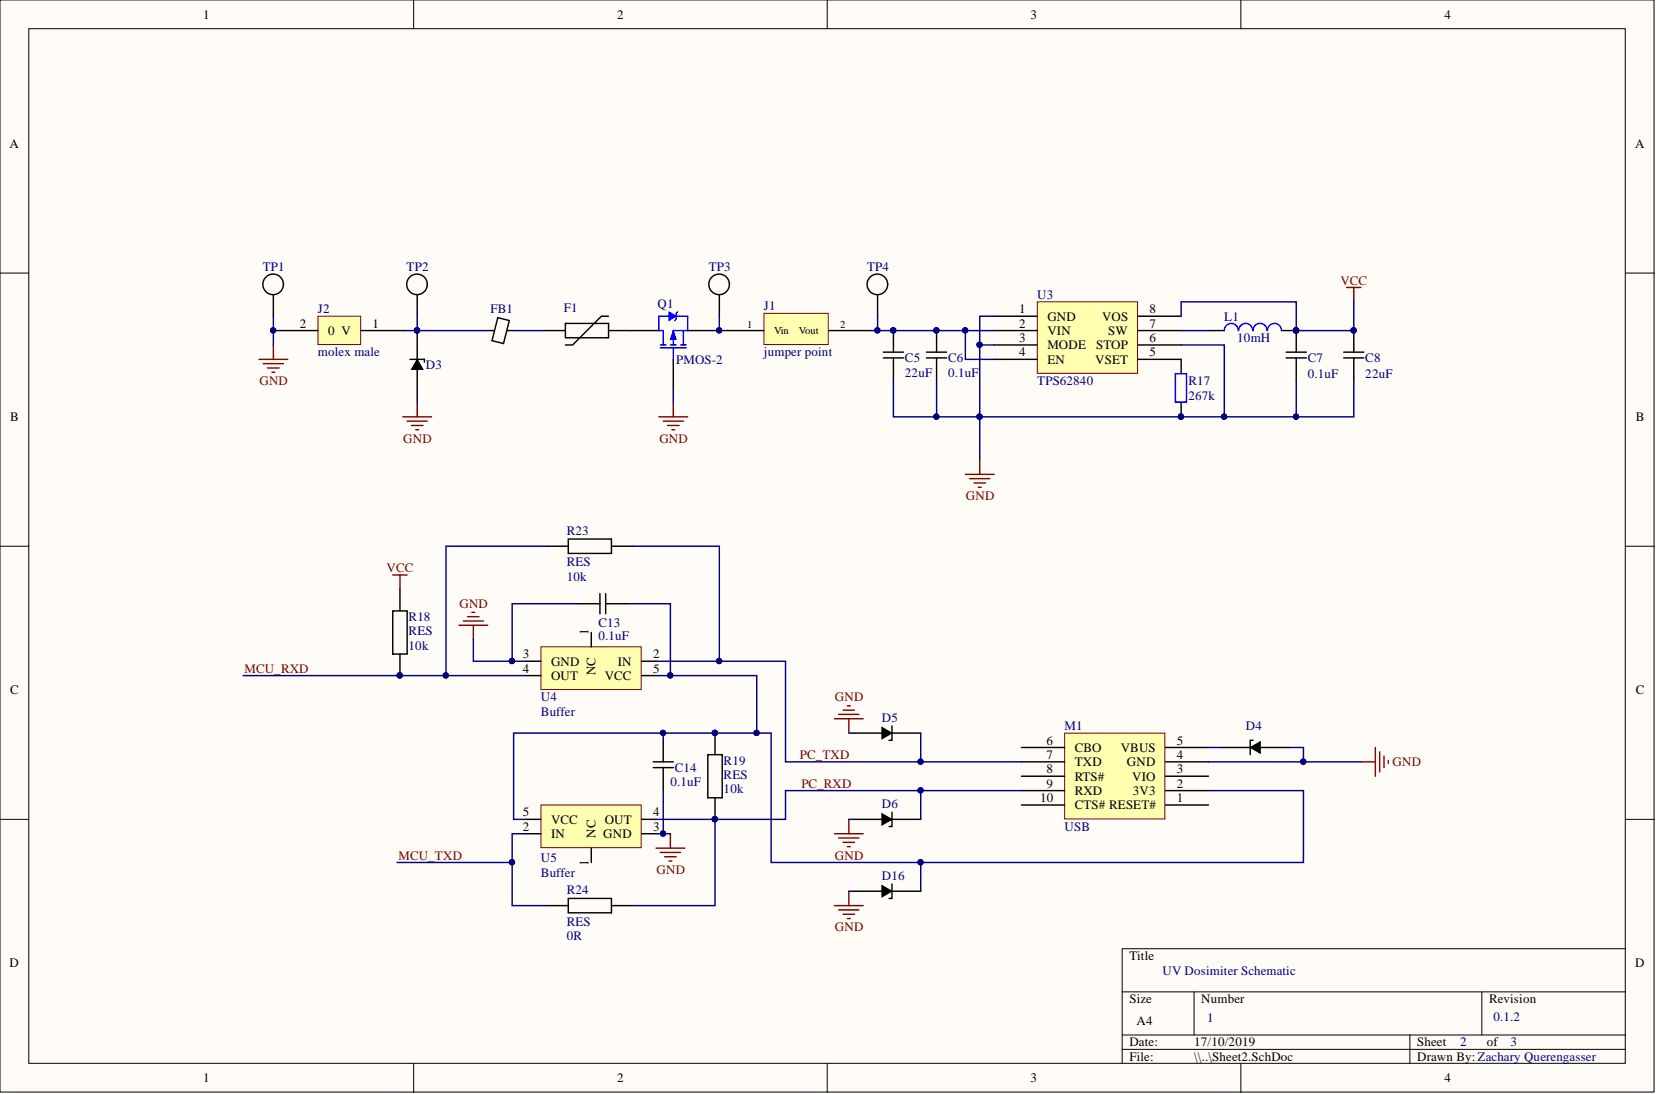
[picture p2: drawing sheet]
<svg xmlns="http://www.w3.org/2000/svg" width="292mm" height="193mm" viewBox="0 0 292 193" stroke-linecap="round" stroke-linejoin="round" font-family="sans-serif">
<defs><g id="words">
<g font-size="2.3">
<text x="35.9" y="3.3">1</text>
<text x="108.9" y="3.3">2</text>
<text x="181.8" y="3.3">3</text>
<text x="254.8" y="3.3">4</text>
<text x="1.7" y="26.1">A</text>
<text x="288.4" y="26.1">A</text>
<text x="52.9" y="57.8">2</text>
<text x="57.9" y="59.1">0 V</text>
<text x="65.7" y="57.8">1</text>
<text x="179.8" y="55.3">1</text>
<text x="179.8" y="57.8">2</text>
<text x="184.7" y="56.5">GND</text>
<text x="184.7" y="59.1">VIN</text>
<text x="194.4" y="56.5">VOS</text>
<text x="195.5" y="59.1">SW</text>
<text x="202.8" y="57.8">7</text>
<text x="202.8" y="55.3">8</text>
<text x="179.8" y="60.3">3</text>
<text x="179.8" y="62.9">4</text>
<text x="184.7" y="61.6">MODE</text>
<text x="184.7" y="64.1">EN</text>
<text x="193.2" y="64.1">VSET</text>
<text x="193.4" y="61.6">STOP</text>
<text x="202.8" y="62.9">5</text>
<text x="202.8" y="60.3">6</text>
<text x="1.8" y="74.3">B</text>
<text x="288.5" y="74.3">B</text>
<text x="103.8" y="112.1" transform="rotate(-90 103.8 112.1)">1</text>
<text x="92.2" y="116.1">3</text>
<text x="92.2" y="118.7">4</text>
<text x="97.2" y="117.4">GND</text>
<text x="97.2" y="119.9">OUT</text>
<text x="105.1" y="119.1" transform="rotate(-90 105.1 119.1)">NC</text>
<text x="106.7" y="119.9">VCC</text>
<text x="109" y="117.4">IN</text>
<text x="115.2" y="116.1">2</text>
<text x="115.2" y="118.7">5</text>
<text x="1.8" y="122.5">C</text>
<text x="288.5" y="122.5">C</text>
<text x="184.6" y="131.3">6</text>
<text x="207.6" y="131.3">5</text>
<text x="184.6" y="136.4">8</text>
<text x="184.6" y="133.9">7</text>
<text x="189.6" y="137.7">RTS#</text>
<text x="189.6" y="135.1">TXD</text>
<text x="189.6" y="132.6">CBO</text>
<text x="197.7" y="132.6">VBUS</text>
<text x="198.8" y="135.1">GND</text>
<text x="199.7" y="137.7">VIO</text>
<text x="207.6" y="133.9">4</text>
<text x="207.6" y="136.4">3</text>
<text x="183.5" y="141.5">10</text>
<text x="184.6" y="138.9">9</text>
<text x="189.6" y="142.8">CTS# RESET#</text>
<text x="189.6" y="140.2">RXD</text>
<text x="199.8" y="140.2">3V3</text>
<text x="207.6" y="138.9">2</text>
<text x="207.6" y="141.5">1</text>
<text x="92.2" y="146.6">2</text>
<text x="92.2" y="144">5</text>
<text x="97.2" y="147.8">IN</text>
<text x="97.2" y="145.3">VCC</text>
<text x="105.1" y="147.8" transform="rotate(-90 105.1 147.8)">NC</text>
<text x="106.4" y="147.8">GND</text>
<text x="106.7" y="145.3">OUT</text>
<text x="115.2" y="146.6">3</text>
<text x="115.2" y="144">4</text>
<text x="103.8" y="152.8" transform="rotate(-90 103.8 152.8)">1</text>
<text x="1.7" y="170.6">D</text>
<text x="199.2" y="169.4">Title</text>
<text x="288.4" y="170.6">D</text>
<text x="199.2" y="177">Size</text>
<text x="211.9" y="177">Number</text>
<text x="262.6" y="177">Revision</text>
<text x="199.2" y="184.6">Date:</text>
<text x="200.5" y="180.8">A4</text>
<text x="210.6" y="184.6">17/10/2019</text>
<text x="250" y="184.6">Sheet</text>
<text x="262.3" y="184.6">of</text>
<text x="35.9" y="190.9">1</text>
<text x="108.9" y="190.9">2</text>
<text x="181.8" y="190.9">3</text>
<text x="199.2" y="187.1">File:</text>
<text x="210.6" y="187.1">\\..\Sheet2.SchDoc</text>
<text x="250" y="187.1">Drawn By:Zachary Querengasser</text>
<text x="254.8" y="190.9">4</text>
</g>
<g font-size="2.3" fill="#000080">
<text x="46.4" y="47.8">TP1</text>
<text x="71.7" y="47.8">TP2</text>
<text x="125" y="47.8">TP3</text>
<text x="152.9" y="47.8">TP4</text>
<text x="183" y="52.7">U3</text>
<text x="56.1" y="55.3">J2</text>
<text x="86.5" y="55.3">FB1</text>
<text x="99.5" y="55">F1</text>
<text x="116" y="54.3">Q1</text>
<text x="134.7" y="54.8">J1</text>
<text x="216" y="56.5">L1</text>
<text x="56.1" y="62.9">molex male</text>
<text x="75.1" y="65.2">D3</text>
<text x="119.3" y="64.1">PMOS-2</text>
<text x="134.7" y="62.9">jumper point</text>
<text x="159.6" y="63.9">C5</text>
<text x="167.2" y="63.9">C6</text>
<text x="218.2" y="60.3">10mH</text>
<text x="230.7" y="63.9">C7</text>
<text x="240.8" y="63.9">C8</text>
<text x="159.6" y="66.4">22uF</text>
<text x="167.2" y="66.4">0.1uF</text>
<text x="183" y="67.9">TPS62840</text>
<text x="209.6" y="70.5">267k</text>
<text x="209.6" y="67.9">R17</text>
<text x="230.7" y="66.7">0.1uF</text>
<text x="240.8" y="66.7">22uF</text>
<text x="100" y="94.3">R23</text>
<text x="100" y="99.9">RES</text>
<text x="100" y="102.4">10k</text>
<text x="72.1" y="109.5">R18</text>
<text x="72.1" y="112.1">RES</text>
<text x="105.6" y="112.8">0.1uF</text>
<text x="105.6" y="110.5">C13</text>
<text x="72.1" y="114.6">10k</text>
<text x="95.4" y="123.7">U4</text>
<text x="95.4" y="126.3">Buffer</text>
<text x="155.6" y="127.3">D5</text>
<text x="187.8" y="128.8">M1</text>
<text x="219.8" y="128.8">D4</text>
<text x="119" y="136.2">C14</text>
<text x="127.6" y="134.9">R19</text>
<text x="127.6" y="137.4">RES</text>
<text x="118.3" y="138.7">0.1uF</text>
<text x="127.6" y="140">10k</text>
<text x="155.6" y="142.5">D6</text>
<text x="187.8" y="146.6">USB</text>
<text x="95.4" y="152.1">U5</text>
<text x="95.4" y="154.7">Buffer</text>
<text x="155.6" y="155.2">D16</text>
<text x="100" y="157.7">R24</text>
<text x="100" y="165.8">0R</text>
<text x="100" y="163.3">RES</text>
<text x="205" y="171.9">UV Dosimiter Schematic</text>
<text x="212.9" y="180.3">1</text>
<text x="257.6" y="184.6">2</text>
<text x="263.4" y="180">0.1.2</text>
<text x="266.5" y="184.6">3</text>
</g>
<g font-size="2.3" fill="#800000">
<text x="236.4" y="50.2">VCC</text>
<text x="45.8" y="67.9">GND</text>
<text x="71.1" y="78.1">GND</text>
<text x="116.3" y="78.1">GND</text>
<text x="170.4" y="88.2">GND</text>
<text x="68.2" y="100.9">VCC</text>
<text x="81" y="107.3">GND</text>
<text x="43.1" y="118.7">MCU_RXD</text>
<text x="147.3" y="123.7">GND</text>
<text x="141.1" y="133.9">PC_TXD</text>
<text x="245.6" y="135.1">GND</text>
<text x="141.3" y="138.9">PC_RXD</text>
<text x="70.3" y="151.6">MCU_TXD</text>
<text x="115.8" y="154.2">GND</text>
<text x="147.3" y="151.6">GND</text>
<text x="147.3" y="164.3">GND</text>
</g>
<g font-size="1.9">
<text x="131.8" y="57.9">1</text>
<text x="136.5" y="58.9">Vin</text>
<text x="140.9" y="58.9">Vout</text>
<text x="148.2" y="57.9">2</text>
</g>
</g></defs>
<g fill="#fffcf8" stroke="#000" stroke-width=".18">
<path d="M0 0h291.8v192.6h-291.8z"/>
<path d="M5.1 5.1h281.6v182.5h-281.6z"/>
</g>
<g fill="none" stroke="#000" stroke-width=".18">
<path d="M73 0v5.1M145.9 0v5.1M218.9 0v5.1M0 48.2h5.1M286.8 48.2h5M0 96.3h5.1M286.8 96.3h5M0 144.5h5.1M286.8 144.5h5M197.9 175h88.9M210.6 175v7.6M261.4 175v7.6"/>
<path d="M286.8 167.3h-88.9v20.3M73 187.6v5.1M145.9 187.6v5.1M197.9 182.6h88.9M197.9 185.1h88.9M218.9 187.6v5.1M248.7 182.6v5"/>
</g>
<path d="M237.5 50.7h2.6M238.8 50.7v2.5M45.7 63.4h5.1M46.4 64.1h3.6M47.2 64.9h2M48 65.7h.5M48.2 60.8v2.6" fill="none" stroke="#800000" stroke-width=".25"/>
<path d="M134.7 55.3h11.4v5.5h-11.4z" fill="#ffffb0" stroke="#800000" stroke-width=".18"/>
<path d="M127.1 58.3h7.6M146.2 58.3h7.6" fill="none" stroke="#000" stroke-width=".25"/>
<path d="M56.1 55.8h7.5v5h-7.5z" fill="#ffffb0" stroke="#800000" stroke-width=".18"/>
<path d="M48.5 58.3h7.6M63.7 58.3h7.6" fill="none" stroke="#000" stroke-width=".25"/>
<path d="M183 53.2h17.7v12.6h-17.7z" fill="#ffffb0" stroke="#800000" stroke-width=".18"/>
<g fill="none" stroke="#000" stroke-width=".25">
<path d="M95.9 58.3h3.8M99.7 57h7.6v2.6h-7.6zM107.3 55.8h-1.2l-5.1 5h-1.3M107.3 58.3h3.8M157.6 58.3v3.8M165.2 58.3v3.8M175.4 55.8h7.6M175.4 58.3h7.6M200.7 55.8h7.6M200.7 58.3h7.6M213.4 58.3h2.6M226.1 58.3h2.5v3.8"/>
<path d="M238.8 58.3v3.8M155.8 62.1h3.6M155.8 63.1h3.6M157.6 63.1v3.8M163.4 62.1h3.6M163.4 63.1h3.6M165.2 63.1v3.8M175.4 60.8h7.6M175.4 63.4h7.6M200.7 60.8h7.6M200.7 63.4h7.6v2.5M208.3 71v2.5"/>
<path d="M226.9 62.1h3.5M226.9 63.1h3.5M228.6 63.1v3.8M237 62.1h3.6M237 63.1h3.6M238.8 63.1v3.8"/>
</g>
<g fill="#000080" stroke="#000080" stroke-width=".18">
<circle cx="157.6" cy="58.3" r=".47"/>
<circle cx="165.2" cy="58.3" r=".47"/>
<circle cx="238.8" cy="58.3" r=".47"/>
<circle cx="228.6" cy="58.3" r=".47"/>
<circle cx="208.3" cy="73.5" r=".47"/>
</g>
<path d="M218.4 58.3a1.23 1.23 0 0 0-1.2-1.3 1.23 1.23 0 0 0-1.2 1.3M221 58.3a1.23 1.23 0 0 0-1.3-1.3 1.23 1.23 0 0 0-1.2 1.3M223.5 58.3a1.23 1.23 0 0 0-1.2-1.3 1.23 1.23 0 0 0-1.3 1.3M226 58.3a1.23 1.23 0 0 0-1.2-1.3 1.23 1.23 0 0 0-1.2 1.3M207.3 65.9h2v5h-2z" fill="none" stroke="#00f" stroke-width=".25"/>
<path d="M170.3 83.7h5.1M171 84.4h3.6M171.8 85.2h2M172.6 86h.5M172.8 81.1v2.6" fill="none" stroke="#800000" stroke-width=".25"/>
<path d="M187.8 129.3h17.7v15.1h-17.7z" fill="#ffffb0" stroke="#800000" stroke-width=".18"/>
<path d="M180.2 139.5h7.6M180.2 136.9h7.6M180.2 134.4h7.6M180.2 131.8h7.6M205.6 139.5h7.6M205.6 136.9h7.6M205.6 134.4h7.6M205.6 131.8h7.6M180.2 142h7.6M205.6 142h7.6" fill="none" stroke="#000" stroke-width=".25"/>
<path d="M240.1 134.4h2.5M242.6 131.8v5.1M243.4 132.6v3.6M244.1 133.4v2M244.9 134.1v.5" fill="none" stroke="#800000" stroke-width=".25"/>
<path d="M95.4 114.1h17.7v7.5h-17.7z" fill="#ffffb0" stroke="#800000" stroke-width=".18"/>
<path d="M92.9 116.6h2.5M92.9 119.2h2.5M104.3 111.6v2.5M113.2 116.6h2.5M113.2 119.2h2.5" fill="none" stroke="#000" stroke-width=".25"/>
<path d="M95.4 142h17.7v7.5h-17.7z" fill="#ffffb0" stroke="#800000" stroke-width=".18"/>
<g fill="none" stroke="#000" stroke-width=".25">
<path d="M73.6 58.3v5.1M111.1 58.3h5.1M121.3 58.3h5.1M72.3 63.4h2.6v.5M73.6 65.2v5M118.8 63.4v5.1M69.3 107.8h2.5v7.6h-2.5zM70.5 104v3.8M70.5 115.4v3.8M102 106.5h3.8M105.8 104.7v3.6M106.8 104.7v3.6"/>
<path d="M106.8 106.5h3.8M115.2 134.4h3.6M115.2 135.4h3.6M117 130.6v3.8M117 135.4v3.8M124.9 133.1h2.5v7.6h-2.5zM126.1 129.3v3.8M215.4 131.8h5.1M221 130.6h-.5v2.5M222.3 131.8h5.1M92.9 147.1h2.5M92.9 144.5h2.5"/>
<path d="M104.3 149.6v2.5M113.2 147.1h2.5M113.2 144.5h2.5M126.1 140.7v3.8"/>
</g>
<g fill="none" stroke="#800000" stroke-width=".25">
<path d="M116.2 73.5h5.1M117 74.3h3.5M117.7 75h2.1M118.5 75.8h.5M118.8 71v2.5M69.3 101.4h2.5M70.5 101.4v2.6M81 110.3h5M81.7 109.5h3.6M82.5 108.8h2M83.2 108h.5M83.5 110.3v2.5"/>
<path d="M115.7 149.6h5.1M116.5 150.4h3.5M117.2 151.1h2.1M118 151.9h.5M118.3 147.1v2.5"/>
</g>
<g fill="#000080" stroke="#000080" stroke-width=".18">
<circle cx="126.1" cy="144.5" r=".47"/>
<circle cx="126.1" cy="129.3" r=".47"/>
<circle cx="70.5" cy="119.1" r=".47"/>
<circle cx="73.6" cy="58.3" r=".47"/>
</g>
<path d="M73.6 63.4l1 1.8h-2zM220.5 131.8l1.8-1v2.1z" fill="#000"/>
<path d="M73.6 63.4l1 1.8h-2zM220.5 131.8l1.8-1v2.1z" fill="none" stroke="#000" stroke-width=".18"/>
<path d="M117 58.3v2.5M118 55.8h-1.8v2.5M119.3 55.8h2M120.5 58.3v2.5M121.3 58.3h-2.5v2.5M116.5 61.4h4.5M116.5 60.8h1M118.3 60.8h1M118.8 61.4v2M120 60.8h1" fill="none" stroke="#00f" stroke-width=".25"/>
<path d="M118.8 58.3l.5 1.5h-1z" fill="#00f"/>
<path d="M118.8 58.3l.5 1.5h-1z" fill="none" stroke="#00f" stroke-width=".18"/>
<path d="M116.2 58.3h.8M121.3 55.8v2.5" fill="none" stroke="#00f" stroke-width=".25"/>
<path d="M118 55l1.3 .8-1.3 .7z" fill="#00f"/>
<path d="M118 55l1.3 .8-1.3 .7z" fill="none" stroke="#00f" stroke-width=".18"/>
<path d="M119.5 55l-.2 .3v1l-.3 .2" fill="none" stroke="#00f" stroke-width=".25"/>
<path d="M155.6 128.3l1.7 1-1.7 1zM155.6 143.5l1.7 1-1.7 1zM155.6 156.2l1.7 1-1.7 1z" fill="#000"/>
<path d="M155.6 128.3l1.7 1-1.7 1zM155.6 143.5l1.7 1-1.7 1zM155.6 156.2l1.7 1-1.7 1z" fill="none" stroke="#000" stroke-width=".18"/>
<g fill="none" stroke="#000" stroke-width=".25">
<path d="M48.2 52v3.8M73.6 52v3.8M85.8 58.3h1.4M87.8 56l2 .5-1 4.1-2-.5zM89.5 58.3h1.3M126.9 52v3.8M154.8 52v3.8M96.4 96.3h3.8M100.2 95.1h7.7v2.5h-7.7zM107.9 96.3h3.8M150.5 129.3h5.1M157.3 128v2.6h-.5"/>
<path d="M157.3 129.3h5.1M96.4 159.7h3.8M100.2 158.5h7.7v2.5h-7.7zM107.9 159.7h3.8M150.5 144.5h5.1M150.5 157.2h5.1M157.3 143.3v2.5h-.5M157.3 155.9v2.6h-.5M157.3 144.5h5.1M157.3 157.2h5.1"/>
<circle cx="48.2" cy="50.2" r="1.81"/>
<circle cx="73.6" cy="50.2" r="1.81"/>
<circle cx="126.8" cy="50.2" r="1.81"/>
<circle cx="154.8" cy="50.2" r="1.81"/>
</g>
<g fill="none" stroke="#800000" stroke-width=".25">
<path d="M71.1 73.5h5M71.8 74.3h3.6M72.6 75h2M73.3 75.8h.5M73.6 71v2.5M147.2 126.8h5.1M147.9 126h3.6M148.7 125.3h2M149.5 124.5h.5M149.7 126.8v2.5M147.2 147.1h5.1M147.2 159.7h5.1"/>
<path d="M147.9 147.8h3.6M148.7 148.6h2M149.5 149.3h.5M149.7 144.5v2.6M149.7 157.2v2.5M147.9 160.5h3.6M148.7 161.3h2M149.5 162h.5"/>
</g>
<g fill="none" stroke="#000080" stroke-width=".25">
<path d="M48.2 55.8v5M48.2 58.3h.3M71.3 58.3h14.5M73.6 55.8v2.5M90.8 58.3h5.1M126.4 58.3h.5M126.9 55.8v2.5h.2M153.8 58.3h16.5M154.8 55.8v2.5M175.4 58.3h-5.1v5.1h5.1M175.4 55.8h-2.6v5h2.6M208.3 58.3h5.1"/>
<path d="M238.8 53.2v5.1h-10.2v-5.1h-20.3v2.6M73.6 70.2v.8M118.8 68.5v2.5M157.6 66.9v6.6h7.6M172.8 60.8v20.3M208.3 60.8h7.7v12.7h-50.8v-6.6M228.6 66.9v6.6M238.8 66.9v6.6h-22.8M96.4 96.3h-17.7v22.9M111.7 96.3h15.2v20.3M42.9 119.2h50M83.5 112.8v3.8h9.4"/>
<path d="M102 106.5h-11.7v10.1M110.6 106.5h7.7v12.7M115.7 116.6h22.9v17.8h41.6M115.7 119.2h17.8v10.1h2.5v22.8h93.9v-12.6h-16.7M117 129.3v1.3M117 139.2v7.9M133.5 129.3h-42.9v15.2h2.3M149.7 129.3h.8M162.4 129.3v5.1M162.4 139.5v5M180.2 139.5h-41.6v5h-22.9M213.2 134.4h26.9"/>
<path d="M213.2 131.8h2.2M227.4 131.8h2.5v2.6M90.3 152.1v7.6h6.1M92.9 147.1h-2.6v5h-20.3M115.7 147.1h2.6M126.1 144.5v15.2h-14.4M149.7 144.5h.8M149.7 157.2h.8M162.4 152.1v5.1"/>
</g>
<g fill="#000080" stroke="#000080" stroke-width=".18">
<circle cx="170.2" cy="58.3" r=".47"/>
<circle cx="172.8" cy="60.8" r=".47"/>
<circle cx="215.9" cy="73.5" r=".47"/>
<circle cx="208.3" cy="73.5" r=".47"/>
<circle cx="172.8" cy="73.5" r=".47"/>
<circle cx="228.6" cy="58.3" r=".47"/>
<circle cx="228.6" cy="73.5" r=".47"/>
<circle cx="165.2" cy="73.5" r=".47"/>
<circle cx="238.8" cy="58.3" r=".47"/>
<circle cx="165.2" cy="58.3" r=".47"/>
<circle cx="157.6" cy="58.3" r=".47"/>
<circle cx="154.8" cy="58.3" r=".47"/>
<circle cx="90.3" cy="152.1" r=".47"/>
<circle cx="116.9" cy="147" r=".47"/>
<circle cx="70.5" cy="119.1" r=".47"/>
<circle cx="78.6" cy="119.1" r=".47"/>
<circle cx="90.3" cy="116.6" r=".47"/>
<circle cx="126.8" cy="116.6" r=".47"/>
<circle cx="162.4" cy="134.3" r=".47"/>
<circle cx="118.2" cy="119.1" r=".47"/>
<circle cx="229.9" cy="134.3" r=".47"/>
<circle cx="133.4" cy="129.3" r=".47"/>
<circle cx="126.1" cy="129.3" r=".47"/>
<circle cx="116.9" cy="129.3" r=".47"/>
<circle cx="162.4" cy="139.4" r=".47"/>
<circle cx="126.1" cy="144.5" r=".47"/>
<circle cx="162.4" cy="152.1" r=".47"/>
<circle cx="73.6" cy="58.3" r=".47"/>
<circle cx="48.2" cy="58.3" r=".47"/>
<circle cx="126.8" cy="58.3" r=".47"/>
</g>
<use href="#words"/>
</svg>
